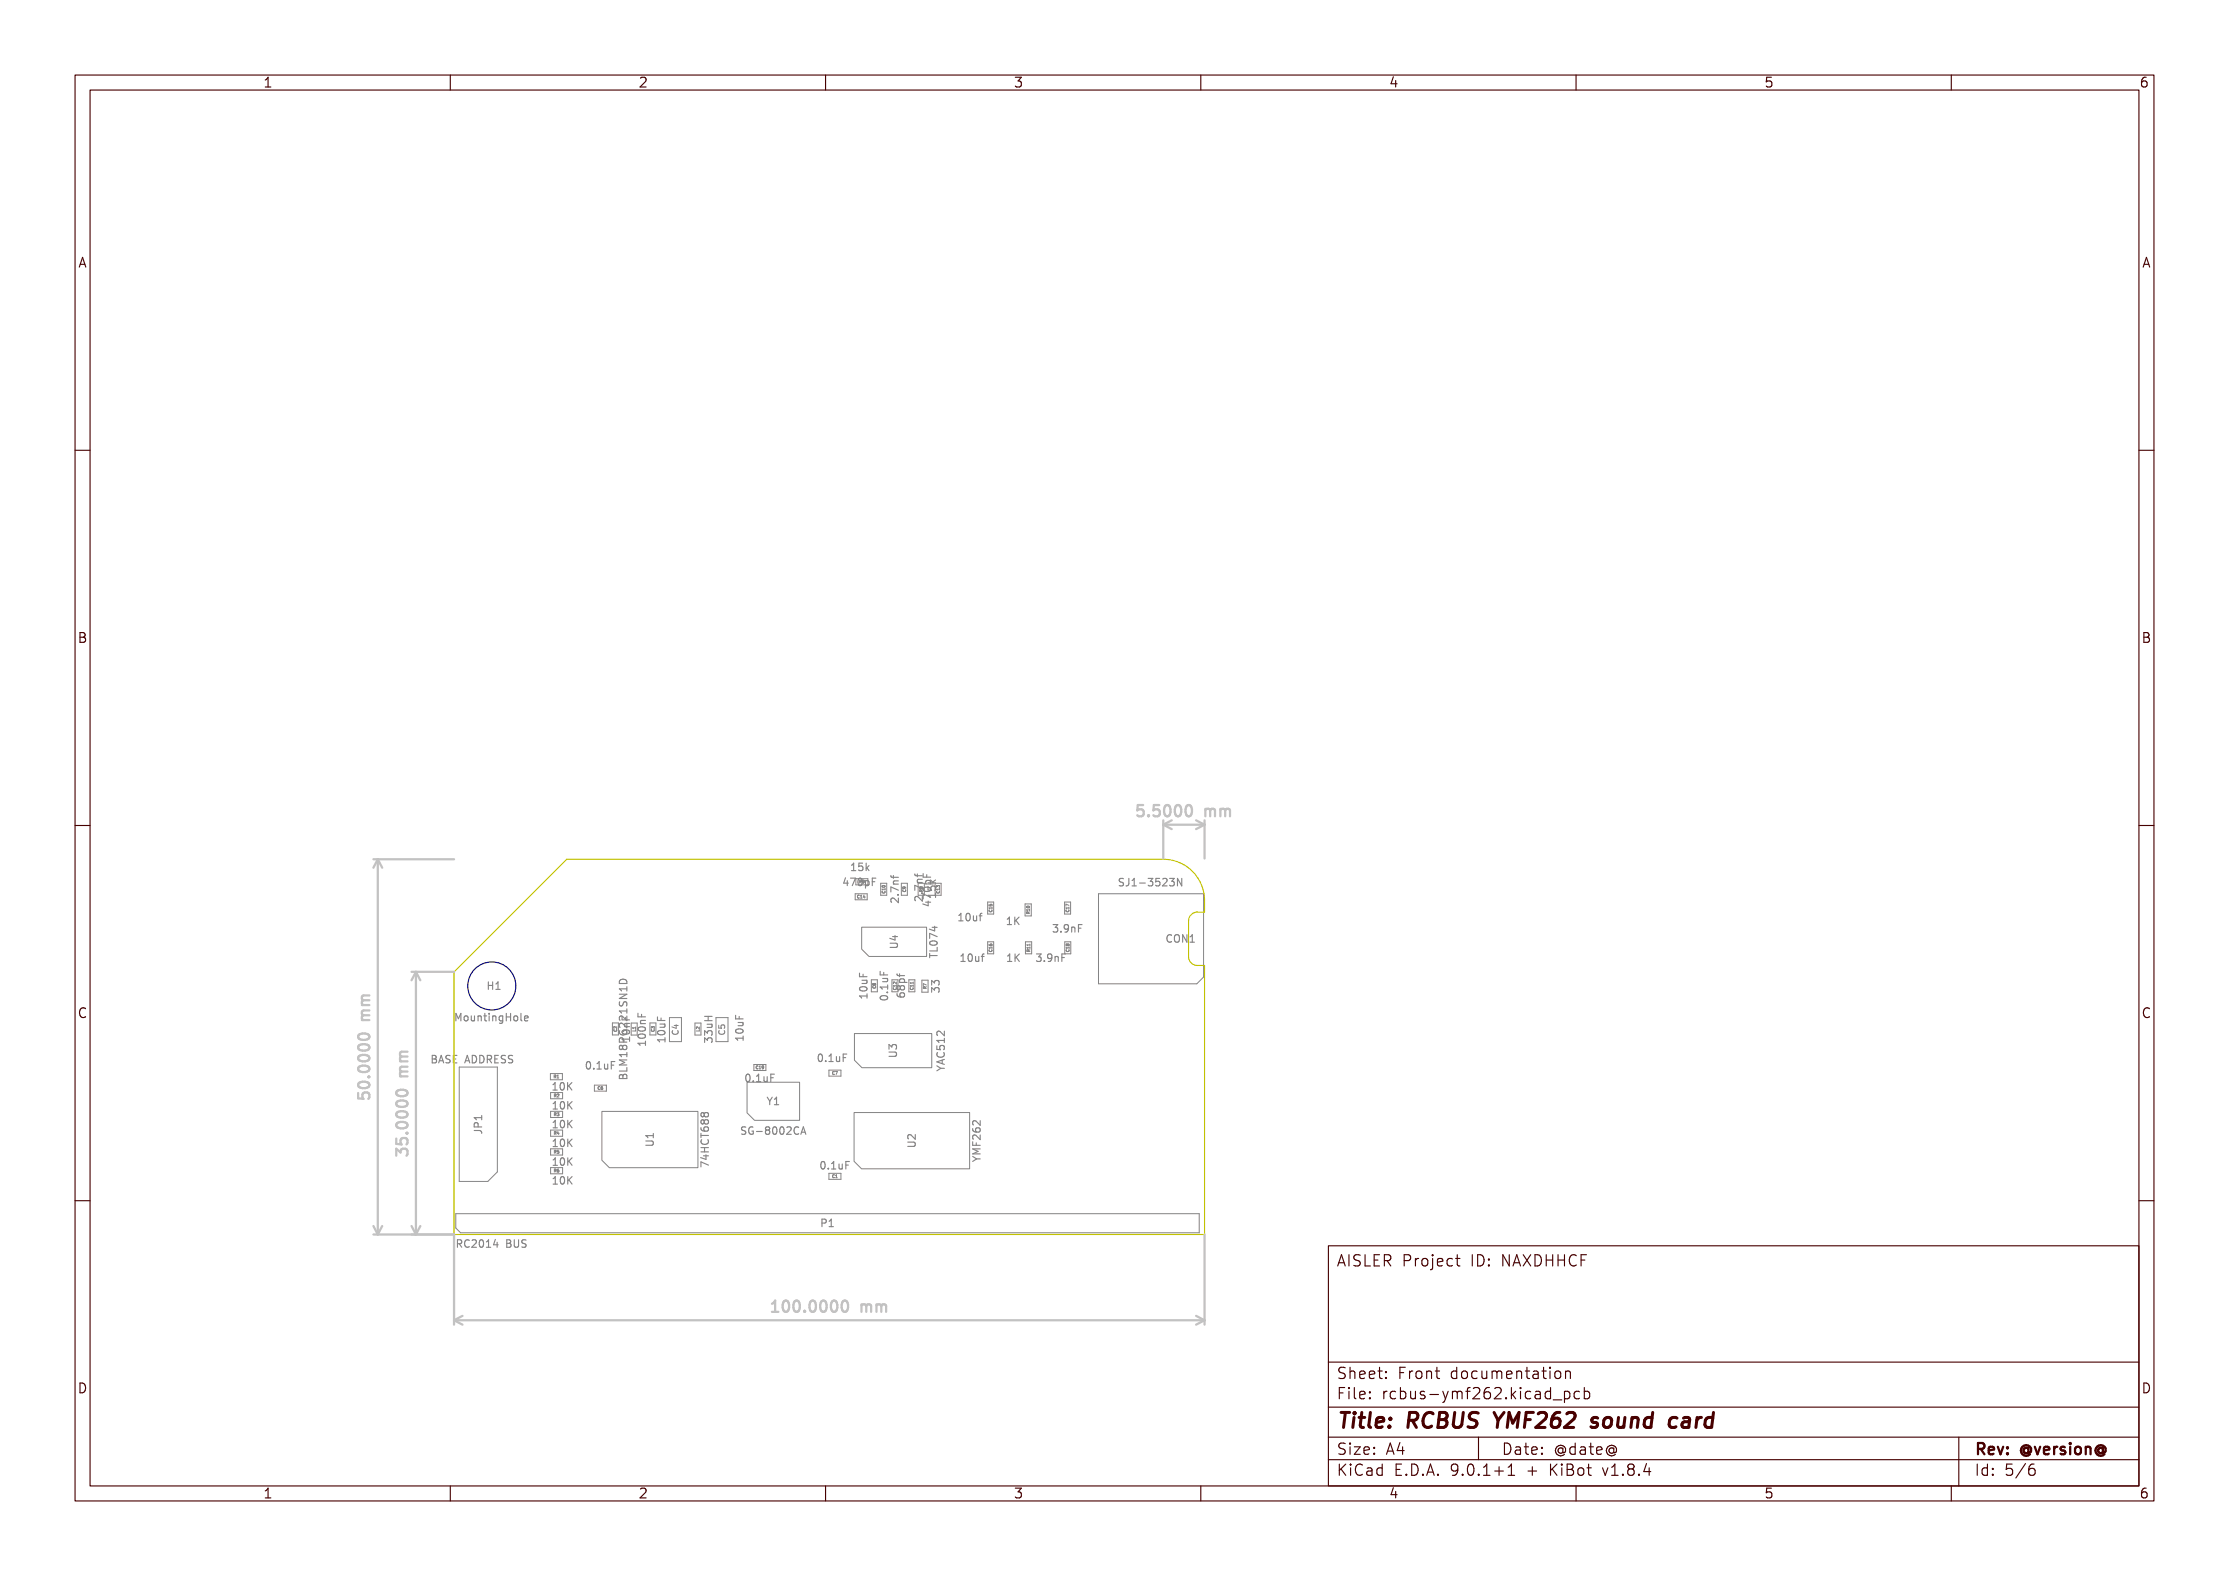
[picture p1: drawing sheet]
<svg xmlns="http://www.w3.org/2000/svg" width="297mm" height="210mm" viewBox="0 0 297 210" stroke-linecap="round" stroke-linejoin="round" font-family="sans-serif">
<defs><g id="words">
<text font-size="2.7" fill="#fff" x="178" y="190.3">Title: RCBUS YMF262 sound card</text>
<g font-size="2" fill="#fff">
<text x="152.3" y="108.8">5.5000 mm</text>
<text x="49.3" y="145.5" transform="rotate(-90 49.3 145.5)">50.0000 mm</text>
<text x="54.4" y="153" transform="rotate(-90 54.4 153)">35.0000 mm</text>
<text x="178" y="168.8">AISLER Project ID: NAXDHHCF</text>
<text x="103.9" y="174.9">100.0000 mm</text>
<text x="178" y="183.8">Sheet: Front documentation</text>
<text x="178" y="186.5">File: rcbus-ymf262.kicad_pcb</text>
<text x="178" y="193.9">Size: A4</text>
<text x="178" y="196.7">KiCad E.D.A. 9.0.1+1 + KiBot v1.8.4</text>
<text x="200" y="193.9">Date: @date@</text>
<text x="263" y="196.7">Id: 5/6</text>
<text x="263" y="193.9">Rev: @version@</text>
</g>
<g font-size="1.7" fill="#fff">
<text x="35" y="11.7">1</text>
<text x="85" y="11.7">2</text>
<text x="135" y="11.7">3</text>
<text x="185" y="11.7">4</text>
<text x="235" y="11.7">5</text>
<text x="285" y="11.7">6</text>
<text x="10.5" y="35.7">A</text>
<text x="285.5" y="35.7">A</text>
<text x="10.5" y="85.6">B</text>
<text x="285.5" y="85.6">B</text>
<text x="10.5" y="135.7">C</text>
<text x="285.5" y="135.7">C</text>
<text x="10.5" y="185.6">D</text>
<text x="285.5" y="185.6">D</text>
<text x="35" y="199.7">1</text>
<text x="85" y="199.7">2</text>
<text x="135" y="199.7">3</text>
<text x="185" y="199.7">4</text>
<text x="235" y="199.7">5</text>
<text x="285" y="199.7">6</text>
</g>
<g font-size="1.3" fill="#fff">
<text x="112.5" y="118.1">470pF</text>
<text x="113.4" y="116.1">15k</text>
<text x="124.7" y="119.6" transform="rotate(-90 124.7 119.6)">15k</text>
<text x="149.7" y="118.1">SJ1-3523N</text>
<text x="119.8" y="120.5" transform="rotate(-90 119.8 120.5)">2.7nf</text>
<text x="122.9" y="120.3" transform="rotate(-90 122.9 120.3)">2.7nf</text>
<text x="124" y="120.6" transform="rotate(-90 124 120.6)">470pF</text>
<text x="127.6" y="122.8">10uf</text>
<text x="134.2" y="123.3">1K</text>
<text x="140.2" y="124.2">3.9nF</text>
<text x="155.7" y="125.6">CON1</text>
<text x="65" y="131.9">H1</text>
<text x="119.6" y="126.3" transform="rotate(-90 119.6 126.3)">U4</text>
<text x="124.9" y="127.5" transform="rotate(-90 124.9 127.5)">TL074</text>
<text x="127.9" y="128.2">10uf</text>
<text x="134.2" y="128.2">1K</text>
<text x="138" y="128.2">3.9nF</text>
<text x="60.7" y="136.1">MountingHole</text>
<text x="115.6" y="133" transform="rotate(-90 115.6 133)">10uF</text>
<text x="118.3" y="133.4" transform="rotate(-90 118.3 133.4)">0.1uF</text>
<text x="120.6" y="133" transform="rotate(-90 120.6 133)">68pf</text>
<text x="125.2" y="132.2" transform="rotate(-90 125.2 132.2)">33</text>
<text x="58.1" y="141.7">BASE ADDRESS</text>
<text x="78" y="142.5">0.1uF</text>
<text x="83.6" y="142.7" transform="rotate(-90 83.6 142.7)">BLM18PG221SN1D</text>
<text x="83.9" y="138.7" transform="rotate(-90 83.9 138.7)">10nF</text>
<text x="86.1" y="139.2" transform="rotate(-90 86.1 139.2)">100nF</text>
<text x="88.6" y="138.8" transform="rotate(-90 88.6 138.8)">10uF</text>
<text x="94.9" y="138.7" transform="rotate(-90 94.9 138.7)">33uH</text>
<text x="99.1" y="138.6" transform="rotate(-90 99.1 138.6)">10uF</text>
<text x="108.9" y="141.5">0.1uF</text>
<text x="119.5" y="140.8" transform="rotate(-90 119.5 140.8)">U3</text>
<text x="125.9" y="142.4" transform="rotate(-90 125.9 142.4)">YAC512</text>
<text x="73.7" y="145.3">10K</text>
<text x="73.8" y="147.8">10K</text>
<text x="99.2" y="144.2">0.1uF</text>
<text x="102.2" y="147.3">Y1</text>
<text x="64.2" y="151" transform="rotate(-90 64.2 151)">JP1</text>
<text x="73.8" y="152.8">10K</text>
<text x="73.8" y="150.3">10K</text>
<text x="73.8" y="155.3">10K</text>
<text x="87.1" y="152.7" transform="rotate(-90 87.1 152.7)">U1</text>
<text x="94.4" y="155.1" transform="rotate(-90 94.4 155.1)">74HCT688</text>
<text x="99.4" y="151.2">SG-8002CA</text>
<text x="109.2" y="155.8">0.1uF</text>
<text x="122" y="152.8" transform="rotate(-90 122 152.8)">U2</text>
<text x="130.7" y="154.4" transform="rotate(-90 130.7 154.4)">YMF262</text>
<text x="73.8" y="157.8">10K</text>
<text x="61.5" y="166.2">RC2014 BUS</text>
<text x="109.5" y="163.5">P1</text>
</g>
<g font-size="1.1" fill="#fff">
<text x="90.4" y="137.8" transform="rotate(-90 90.4 137.8)">C4</text>
<text x="96.6" y="137.8" transform="rotate(-90 96.6 137.8)">C5</text>
</g>
<g font-size=".5" fill="#fff">
<text x="114.3" y="119.7">C14</text>
<text x="114.5" y="117.7">R9</text>
<text x="117.9" y="119" transform="rotate(-90 117.9 119)">C10</text>
<text x="120.7" y="118.8" transform="rotate(-90 120.7 118.8)">C9</text>
<text x="123" y="118.8" transform="rotate(-90 123 118.8)">R8</text>
<text x="125.2" y="119" transform="rotate(-90 125.2 119)">C13</text>
<text x="132.2" y="121.5" transform="rotate(-90 132.2 121.5)">C15</text>
<text x="137.2" y="121.7" transform="rotate(-90 137.2 121.7)">R10</text>
<text x="142.4" y="121.5" transform="rotate(-90 142.4 121.5)">C17</text>
<text x="116.7" y="131.7" transform="rotate(-90 116.7 131.7)">C8</text>
<text x="119.5" y="131.8" transform="rotate(-90 119.5 131.8)">C12</text>
<text x="121.7" y="131.8" transform="rotate(-90 121.7 131.8)">C11</text>
<text x="123.5" y="131.7" transform="rotate(-90 123.5 131.7)">R7</text>
<text x="132.2" y="126.8" transform="rotate(-90 132.2 126.8)">C16</text>
<text x="137.3" y="126.8" transform="rotate(-90 137.3 126.8)">R11</text>
<text x="142.5" y="126.8" transform="rotate(-90 142.5 126.8)">C18</text>
<text x="82.2" y="137.4" transform="rotate(-90 82.2 137.4)">C2</text>
<text x="84.7" y="137.4" transform="rotate(-90 84.7 137.4)">L1</text>
<text x="87.2" y="137.4" transform="rotate(-90 87.2 137.4)">C3</text>
<text x="93.2" y="137.4" transform="rotate(-90 93.2 137.4)">L2</text>
<text x="73.8" y="143.7">R1</text>
<text x="100.8" y="142.4">C19</text>
<text x="110.9" y="143.2">C7</text>
<text x="73.8" y="146.2">R2</text>
<text x="73.8" y="148.7">R3</text>
<text x="79.7" y="145.2">C6</text>
<text x="73.8" y="151.2">R4</text>
<text x="73.8" y="153.7">R5</text>
<text x="73.8" y="156.2">R6</text>
<text x="110.9" y="157">C1</text>
</g>
</g></defs>
<g fill="none" stroke="#848484" stroke-width=".15">
<path d="M112.7 117l-.3 .7h.6M112.9 117.3v.7M113.3 117h.7l-.4 1M113.5 116h.5M113.5 115.3l.2-.3v1M114.4 117.1l.2-.1a.53 .53 0 0 1 .3 .5 .53 .53 0 0 1-.3 .5l-.2-.1-.1-.3zM114.9 115h-.4l-.1 .5 .2-.1h.3l.1 .2-.1 .3-.1 .1-.4-.1M115.3 117.4l.3-.1 .2 .2-.1 .5h-.4M115.3 117.3v1M115.4 115v1M115.5 115.6l.3 .4M115.8 115.3l-.4 .4"/>
<path d="M116.2 117.5h.4M116.7 117h-.5v1M118.7 116.7l.1 .2h.9M119 117.8h.7M119 116.7v.3M119.6 119.2h.1M119.7 119.7v.6l-.7-.6-.3 .2 .1 .3M119.7 118.6l-1-.4v.7M119.7 117.4h-.6l-.1 .3 .1 .1M121.9 116.5l.1 .2h.9M122.2 117.6h.7M122.2 116.5v.3"/>
<path d="M122.8 119h.1M122.9 119.5v.6l-.7-.6-.3 .1 .1 .4M122.9 118.4l-1-.4v.6M122.9 117.2h-.6l-.1 .3 .1 .1M123 116.4v.5h1M123.1 118.3a.54 .54 0 0 1 .9 .3 .57 .57 0 0 1-1-.1zM123.3 117.8h1M123.4 117.8l-.1-.3 .2-.2 .5 .1v.4M123.5 116.6v.3M123.7 118.1v.5h.4l-.1-.1 .1-.3 .1-.1h.4l.1 .2-.1 .3M123.7 117.6h1M124 117.3l.4 .3"/>
<path d="M124 119.6l-1-.5v.7M124.7 119v.6M124.7 119.3h-1l.2 .3M124.7 117.3l-.4 .2M149.7 117.1l-.4-.1-.1 .1v.3l.4 .2 .1 .3-.2 .1h-.4M150.4 117v.8a.32 .32 0 0 1-.4 .2M150.8 118h.6M150.8 117.3l.3-.3v1M151.8 117.7h.8M153 117h.6l-.3 .4 .3 .1v.5h-.2h-.4M154.5 117h-.5v.5l.1-.1 .4 .1 .1 .1-.1 .4h-.1h-.4M154.9 117.1l.4-.1 .2 .3-.6 .7h.6"/>
<path d="M155.8 117h.7l-.4 .4 .3 .1v.5h-.1h-.5M157.5 117v1l-.6-1v1M60.7 136v-1l.4 .8 .3-.8v1M61.9 135.5l.1-.1 .3 .1 .1 .3-.1 .2h-.3l-.1-.1zM62.8 135.4v.6h.3l.1-.1M63.2 135.4v.6M63.7 135.5l.1-.1h.3v.6M63.7 135.4v.6M64.5 135.4h.3M64.6 135v.9l.2 .1M65.1 130.8v1M65.1 131.3h.5"/>
<path d="M65.2 135v.1M65.2 135.4v.6M65.6 130.8v1M65.7 135.5l.1-.1h.2l.1 .6M65.7 135.4v.6M66.1 131.8h.5M66.1 131.1l.3-.3v1M67 135.4h-.3l-.2 .2 .1 .4h.4M67 135.4v.8l-.2 .2-.2-.1M67.5 135v1M67.5 135.5h.5M68 135v1"/>
<path d="M68.5 135.5l.2-.1 .2 .1 .1 .3-.1 .2h-.2l-.2-.1zM69.4 135v.9l.2 .1M69.9 135.7l.5-.1-.1-.2h-.3l-.1 .1v.5h.4M82.5 132.5h1l-1 .6h1M82.6 130.7a.54 .54 0 0 1 .6-.2 .54 .54 0 0 1 .3 .6h-1zM82.6 137.3a.47 .47 0 0 0 .4 .6 .47 .47 0 0 0 .5-.6h-.4v.2M82.6 133.5l-.1 .4 .2 .2 .3-.1 .1-.5h.3l.1 .2v.4M82.9 135.4v.5h1M82.9 137.4a.59 .59 0 0 1 1 .2 .57 .57 0 0 1-1-.1zM83 139.5l-.2-.2-.3 .2 .1 .3 .1 .1 .3-.2M83 139.5l.1-.2h.3l.1 .2v.3l-.2 .1-.3-.1v-.1M83 139.5v.2"/>
<path d="M83 138.9v-.5l-.1-.1h-.3l-.1 .2v.4h1M83.2 136.8h.7M83.4 135.6v.3M83.5 135.4v.6l-.7-.6-.3 .2 .1 .4M83.5 131.5v.6M83.5 134.4v.6M83.5 136.3v.7l-.7-.7-.3 .2 .1 .4M83.5 134.7h-1l.3 .3M83.5 131.8h-1l.3 .3M83.9 136.4h-.6l-.1 .3 .1 .1M83.9 138.2v.6M83.9 138.5h-1l.3 .3"/>
<path d="M85 135v.5h1M85.1 137a.59 .59 0 0 1 .9 .2 .57 .57 0 0 1-1-.1zM85.1 137.9a.59 .59 0 0 1 .9 .2 .57 .57 0 0 1-1-.1zM85.3 136.4h.7M85.5 135.2v.3M86 136h-.6l-.1 .3 .1 .1M86 138.7v.6M86 139h-1l.3 .3M87.6 135.5v.5h1M87.7 137.4a.54 .54 0 0 1 .9 .3 .57 .57 0 0 1-1-.1zM87.9 136.5h.7M88.1 135.7v.3"/>
<path d="M88.5 136.5l.1 .1v.2l-.7 .1M88.6 138.3v.5M88.6 138.6h-1l.3 .2M93.9 138v-.7l.4 .4 .1-.3h.4l.1 .1-.1 .5M93.9 138.9v-.6l.4 .3 .1-.3h.4l.1 .2-.1 .4M93.9 136h1M93.9 135.4h1M94.2 136.5h.7M94.4 135.4v.6M94.8 136.5l.1 .1-.1 .3h-.6M98 135.3v.5h1M98.1 137.2a.54 .54 0 0 1 .9 .2 .57 .57 0 0 1-1-.1z"/>
<path d="M98.3 136.2h.7M98.5 135.4v.4M98.9 136.2l.1 .2v.2l-.7 .1M99 138.1v.5M99 138.3h-1l.3 .3M114.5 129.7v.4h1M114.6 131.6a.54 .54 0 0 1 .9 .2 .57 .57 0 0 1-1-.1zM114.9 130.6h.6M115 129.8v.3M115.4 130.6l.1 .2v.2l-.6 .1M115.5 132.4v.6M115.5 132.7h-1l.3 .3"/>
<path d="M117.3 129.4v.5h1M117.3 132.8a.59 .59 0 0 1 1 .2 .57 .57 0 0 1-1-.1zM117.6 130.4h.7M117.8 129.6v.3M118.2 130.4l.1 .1-.1 .3h-.6M118.2 132.2h.1M118.3 131.2v.6M118.3 131.5h-1l.3 .3M118.5 139.8v-.6l.3 .3 .1-.3h.5l.1 .2-.1 .4M118.6 125.7h.8l.2 .2-.1 .3h-.1h-.8M118.9 124.8h.7M119.3 124.7v.6l-.7-.3"/>
<path d="M119.5 129.8l.2 .2h.8M119.5 132.4l.1 .3a.67 .67 0 0 0 .9 0l-.1-.4h-.3l-.2 .2 .1 .3 .1 .1M119.9 130.9h1M119.9 129.8v.3M119.9 130.9v-.3l.1-.2 .5 .1v.4M120 131.5l-.2-.2-.3 .2v.2l.2 .2 .3-.2M120 131.5l.1-.2h.2l.2 .2v.3l-.2 .1h-.3v-.2M120 131.5v.2M123.3 120.2h.7M123.7 120.1v.6l-.7-.2M123.9 127v.6M123.9 127.3h1"/>
<path d="M124 125.5a.54 .54 0 0 1 .9 .2 .57 .57 0 0 1-1-.1zM124.1 131.3v-.6l.4 .3 .1-.3h.4l.1 .1-.1 .5M124.1 132.2v-.6l.4 .3 .1-.2h.4l.1 .1-.1 .4M124.2 123.6h.7M124.5 123.4v.6l-.7-.2M124.8 139.4v.4l.5 .1-.1-.2 .1-.3 .1-.1 .3 .1 .1 .1-.1 .4M124.9 124.8l-1-.4v.6M124.9 126.2v.5h-1M125.8 137.4v.6l-.7-.6-.3 .2 .1 .4M125.8 138.4v.5M125.8 138.6h-1l.3 .3M127.7 122.7h.6"/>
<path d="M127.7 122l.3-.3v1M128 128.1h.6M128 127.4l.3-.3v1M128.8 121.8l.1-.1a.53 .53 0 0 1 .4 .5 .53 .53 0 0 1-.4 .5 .66 .66 0 0 1-.1-.9zM129.1 127.2l.1-.1a.53 .53 0 0 1 .4 .5 .53 .53 0 0 1-.4 .5l-.1-.1-.1-.3zM129.7 122l.1 .7h.2l.1-.1M130 127.5v.6h.3l.1-.1M130.1 122v.7M130.4 127.5v.6M130.5 122h.3M130.7 127.5h.4M130.8 121.7l-.2 .1v.9"/>
<path d="M131.1 127.1l-.2 .2v.8M134.2 123.2h.6M134.2 122.5l.3-.3v1M134.2 128.1h.6M134.2 127.4l.3-.3v1M135.2 122.2v1M135.3 127.1v1M135.4 122.6l.4 .6M135.4 127.5l.4 .6M135.8 122.2l-.6 .6M135.8 127.1l-.5 .6M138.1 127.1h.6l-.3 .4 .3 .1v.4l-.2 .1-.4-.1"/>
<path d="M139.2 128v.1M140.2 127.5l-.2 .2h-.3l-.1-.2 .1-.3 .3-.1 .1 .1a.66 .66 0 0 1-.2 .9h-.2M140.3 123.2h.6l-.3 .4 .3 .1v.4l-.1 .1-.5-.1M140.6 127.5h.1h.3v.6M140.6 127.5v.6M141.4 124.1v.1M141.5 127.6h.3M142 127.1h-.5v1M142.4 123.6l-.2 .2h-.3l-.1-.2 .1-.3 .3-.1 .1 .1a.66 .66 0 0 1-.2 .9h-.2M142.8 123.5v.7M142.8 123.6l.1-.1 .3 .1v.6M143.7 123.7h.3"/>
<path d="M144.2 123.2h-.5v1M156.1 124.6a.47 .47 0 0 0-.7 .4 .47 .47 0 0 0 .5 .6l.2-.1M156.6 124.6a.33 .33 0 0 1 .4 0 .33 .33 0 0 1 .2 .3v.3a.33 .33 0 0 1-.4 .4 .33 .33 0 0 1-.3-.4v-.3zM158.2 124.5v1.1l-.6-1.1v1.1M158.6 125.6h.6M158.6 124.8l.3-.3v1.1M57.6 140.6h.3l.2 .2-.2 .3 .2 .1 .1 .2-.2 .2h-.4zM57.6 141.1h.3M58.5 141.6l.3-1 .3 1M58.5 141.3h.5M60 140.7l-.4-.1-.2 .2 .1 .3 .4 .2v.2l-.1 .1h-.4M60.4 141.1h.3"/>
<path d="M60.9 140.6h-.5v1h.5M61.9 141.6l.4-1 .3 1M62 141.3h.5M62.9 140.6a.51 .51 0 0 1 .6 .5 .51 .51 0 0 1-.6 .5zM63.2 150.6h.7a.32 .32 0 0 1 .3 .4M63.7 150.2v-.5l-.2-.1h-.2l-.1 .2v.4h1M63.9 140.6a.51 .51 0 0 1 .6 .5 .51 .51 0 0 1-.6 .5zM64.2 148.6v.6M64.2 148.9h-1l.3 .3M64.9 141.2l.5-.1 .1-.1v-.3l-.2-.1h-.4v1M65.2 141.2l.3 .4M65.9 141.1h.4"/>
<path d="M66.4 140.6h-.5v1h.5M67.4 140.7l-.4-.1-.2 .2 .1 .3 .4 .2v.2l-.1 .1h-.4M68.3 140.7l-.4-.1-.2 .2 .1 .3 .5 .2v.2l-.2 .1h-.4M73.7 145.3h.5M73.7 144.5l.3-.2v1M73.7 150.3h.6M73.7 157.8h.6M73.7 147.1l.3-.3v1M73.7 149.6l.3-.3v1M73.7 152.1l.3-.3v1M73.7 154.6l.3-.3v1M73.7 157.1l.3-.3v1"/>
<path d="M73.7 155.3h.6M73.7 147.8h.6M73.7 152.8h.6M74.7 144.3h.2a.53 .53 0 0 1 .3 .5 .53 .53 0 0 1-.3 .5l-.2-.1-.1-.3zM74.7 154.4l.2-.1a.53 .53 0 0 1 .3 .5 .53 .53 0 0 1-.3 .5l-.2-.1v-.3zM74.7 149.4l.2-.1a.53 .53 0 0 1 .3 .5 .53 .53 0 0 1-.3 .5l-.2-.1v-.3zM74.7 156.9l.2-.1a.53 .53 0 0 1 .3 .5 .53 .53 0 0 1-.3 .5l-.2-.1v-.3zM74.7 146.9l.2-.1a.53 .53 0 0 1 .3 .5 .53 .53 0 0 1-.3 .5l-.2-.1v-.3zM74.7 151.9l.2-.1a.53 .53 0 0 1 .3 .5 .53 .53 0 0 1-.3 .5l-.2-.1v-.3zM75.6 144.3v1M75.7 146.8v1M75.7 149.3v1"/>
<path d="M75.7 151.8v1M75.7 154.3v1M75.7 156.8v1M75.8 144.7l.4 .6M75.8 157.2l.4 .6M75.8 154.7l.4 .6M75.8 149.7l.4 .6M75.8 147.2l.4 .6M75.8 152.2l.4 .6M76.2 144.3l-.6 .5M76.2 156.8l-.5 .6M76.2 154.3l-.5 .6"/>
<path d="M76.2 149.3l-.5 .6M76.2 146.8l-.5 .6M76.2 151.8l-.5 .6M78.3 141.5h.1a.53 .53 0 0 1 .3 .5 .53 .53 0 0 1-.3 .5 .67 .67 0 0 1-.1-1zM79.1 142.4v.1M79.5 142.5h.6M79.5 141.7l.3-.2v1M80.5 141.8l.1 .6 .2 .1 .2-.1M81 141.8v.7M81.5 141.9h.3M81.9 141.5h-.4v1M82.6 143.3l.2-.1 .2 .2a.27 .27 0 0 1 .2-.3 .27 .27 0 0 1 .3 .2v.4h-1z"/>
<path d="M83 143.4v.3M83.5 140.2v.6M83.5 142.2v.5h-1M83.5 141.2h-1l.7 .4-.7 .3h1M83.5 140.5h-1l.3 .3M86.1 152h.8l.1 .2v.3l-.1 .1h-.8M87 151v.6M87 151.3h-.9l.2 .3M93.4 150.3v.2a.67 .67 0 0 0 1 0l-.1-.3h-.3l-.2 .1v.3l.2 .1M93.4 151v.6M93.4 153.5h1M93.4 152.9h1"/>
<path d="M93.4 151.3h1M93.5 151.9a.47 .47 0 0 0 .3 .6 .47 .47 0 0 0 .6-.4l-.1-.2M93.7 154h.7M93.8 148.4l-.2-.1-.2 .1v.3l.2 .1 .2-.2M93.8 149.4l-.2-.2-.2 .2v.3l.2 .1 .2-.2M93.8 148.4l.2-.1h.3l.1 .1v.2l-.2 .2h-.3l-.1-.2M93.8 149.4l.2-.2h.2l.2 .2v.2l-.2 .2-.3-.1-.1-.1M93.8 148.4v.2M93.8 149.4v.2M93.9 152.9v.6M94.1 153.9v.6l-.7-.2M94.4 155.3l-1-.5v.7"/>
<path d="M99.4 150.2h-.4l-.2 .1v.2l.5 .2 .1 .3-.2 .2-.4-.1M99.5 143.2l.1-.1a.53 .53 0 0 1 .4 .5 .53 .53 0 0 1-.4 .5l-.1-.1-.1-.2zM100.3 150.2a.47 .47 0 0 0-.6 .5 .47 .47 0 0 0 .6 .4l.1-.4h-.2M100.4 144v.1M100.8 144.1h.6M100.8 143.4l.3-.3v1M100.8 150.8h.8M101.8 143.5v.6h.3l.1-.1M102.2 150.6l-.2-.2 .2-.2h.3l.1 .1-.2 .3M102.2 150.6l-.2 .2v.3l.2 .1 .3-.1 .1-.1-.1-.3-.1-.1M102.2 150.6h.2M102.2 143.5v.6"/>
<path d="M102.2 146.2l.4 .5M102.6 146.7v.5M102.7 143.6h.3M102.9 146.2l-.3 .5M103 150.3l.2-.1a.53 .53 0 0 1 .3 .5 .53 .53 0 0 1-.3 .5l-.2-.1-.1-.3zM103.2 143.1h-.5v1M103.2 147.2h.6M103.2 146.5l.3-.3v1M104 150.3l.1-.1a.53 .53 0 0 1 .4 .5 .53 .53 0 0 1-.4 .5l-.1-.1-.1-.3zM104.8 150.3l.4-.1 .2 .2-.6 .8h.6M106.4 150.3a.47 .47 0 0 0-.6 .3 .47 .47 0 0 0 .4 .6l.2-.1M106.7 151.2l.3-1 .4 1"/>
<path d="M106.8 150.9h.5M109.2 140.5h.1a.53 .53 0 0 1 .3 .5 .53 .53 0 0 1-.3 .5 .66 .66 0 0 1-.1-1zM109.5 154.8h.1a.53 .53 0 0 1 .4 .5 .53 .53 0 0 1-.4 .5 .66 .66 0 0 1-.1-1zM110 141.4v.1M110.4 155.7v.1M110.4 141.5h.6M110.4 140.7l.3-.2v1M110.8 155.8h.6M110.8 155.1l.3-.3v1M111.4 140.8l.1 .6 .2 .1 .2-.1M111.8 155.1v.6l.3 .1 .1-.1M111.9 140.8v.7"/>
<path d="M112.2 155.1v.7M112.4 140.9h.3M112.7 155.3h.3M112.8 140.5h-.4v1M113.2 154.8h-.5v1M118.5 140.2h.8l.2 .2-.1 .3-.1 .1h-.8M121 152.2h.8l.2 .2v.2l-.2 .2h-.8M122 151.2v.6l-.8-.6-.2 .2v.4M124.8 142l.6 .4M124.9 140.3a.47 .47 0 0 0 .4 .6 .47 .47 0 0 0 .5-.4l-.1-.2M125.4 142.4h.4M125.4 142.4l-.6 .3"/>
<path d="M125.5 141.3v.4M125.8 141.2l-1 .3 1 .3M129.6 154.1l.5 .3M129.6 152.1v.5h1M129.6 150.4l.1 .3a.67 .67 0 0 0 .9 0l-.1-.4h-.3l-.2 .2v.3l.2 .1M130.1 152.3v.3M130.1 154.4h.5M130.1 154.4l-.5 .4M130.6 153.1h-1l.7 .3-.7 .4h1M130.6 149.3v.7l-.7-.7-.2 .1-.1 .1 .1 .4M130.6 151.2v.7l-.7-.7-.2 .1-.1 .1 .1 .4M61 165.7h.4l.1-.2v-.2l-.2-.1h-.3v1"/>
<path d="M61.2 165.7l.3 .5M62.5 165.3a.47 .47 0 0 0-.6 .3 .47 .47 0 0 0 .4 .6l.2-.1M62.9 165.3l.4-.1 .2 .3-.6 .7h.6M64 165.3l.1-.1a.53 .53 0 0 1 .3 .5 .53 .53 0 0 1-.3 .5l-.1-.1-.1-.3zM64.8 166.2h.6M64.8 165.5l.3-.3v1M66 165.2l-.2 .7h.6M66.2 165.5v.7M67.5 165.2h.4l.1 .2v.2l-.1 .1 .1 .1 .1 .2-.2 .2h-.4zM67.5 165.7h.4M68.5 165.2v.8l.2 .2h.2l.2-.2v-.8M70.1 165.3l-.4-.1-.2 .2 .1 .2 .4 .2v.3l-.1 .1h-.4"/>
<path d="M109.5 163l.5-.1 .1-.1-.1-.2-.1-.1h-.4v1M110.5 163.5h.5M110.5 162.7l.3-.2v1"/>
</g>
<g fill="none" stroke="#848484" stroke-width=".13">
<path d="M114 119.1h1.5v.8h-1.5zM114 117.1h1.6v.8h-1.6zM114.5 119.3a.18 .18 0 0 0-.3 .2 .18 .18 0 0 0 .3 .1M114.5 117.5h.2l.1-.2h-.3v.4M114.6 117.5l.2 .2M114.6 119.4l.2-.1v.4M114.6 119.7h.3M115.1 117.7h-.1M115.1 117.6v.1M115.1 119.3l-.1 .2h.3M115.2 117.5h-.2l-.1-.2 .3 .1-.1 .2M115.2 119.4v.3"/>
<path d="M117.3 117.7h.9v1.6h-.9zM117.6 118.8a.18 .18 0 0 0 .1 .2 .18 .18 0 0 0 .2-.2M117.6 118a.19 .19 0 0 1 .2 0 .19 .19 0 0 1 .1 .2 .19 .19 0 0 1-.2 0 .19 .19 0 0 1-.1-.1zM117.9 118.5h-.4l.1 .1M117.9 118.4v.2M120.1 117.7h.8v1.6h-.8zM120.3 118.6a.18 .18 0 0 0 .2 .2 .18 .18 0 0 0 .1-.2M120.5 118.2v.2h-.2l.1-.2h.2M120.6 118.2l.1 .1M120.7 118.3v.1M122.3 117.7h.9v1.6h-.9zM122.6 118.2h.1"/>
<path d="M122.6 118.4h.1M122.6 118.2l-.1 .1 .1 .1M122.6 118.2l.1 .1M122.7 118.3l.1-.1 .1 .1v.1l-.2-.1M122.7 118.3l-.1 .1M122.7 118.3h.1M122.7 118.8v-.2h-.1l-.1 .2h.4M122.9 118.6l-.2 .1M124.6 117.7h.8v1.6h-.8zM124.8 118.8a.18 .18 0 0 0 .2 .2 .18 .18 0 0 0 .1-.2M125.1 118h-.1l-.1 .1-.1-.1v.2M125.1 118h.1"/>
<path d="M125.2 118l-.1 .2M125.2 118.4v.2M125.2 118.5h-.4l.1 .1M146.4 119.1h14v11.1l-.9 .9h-13.1zM81.6 136.3h.8v1.6h-.8zM81.8 137.2a.18 .18 0 0 0 .2 .2 .18 .18 0 0 0 .1-.2M82.2 136.8v.2l-.3-.2-.1 .1v.1M84.1 136.3h.8v1.6h-.8zM84.7 137.2v.2h-.4M84.7 136.8v.3M84.7 137h-.4l.1 .1M86.6 136.3h.8v1.6h-.8z"/>
<path d="M86.8 137v-.2l.1 .1 .1-.1h.1v.2M86.8 137.2a.18 .18 0 0 0 .2 .2 .18 .18 0 0 0 .1-.2M89.2 135.6h1.6v3.2h-1.6zM89.6 137.3a.35 .35 0 0 0 .4 .5 .35 .35 0 0 0 .3-.5M89.8 136.6h.6M90.1 136.5v.5l-.6-.2M92.6 136.3h.8v1.6h-.8zM92.8 136.9v.2M92.8 136.9h.1M93.2 136.8v.3l-.2-.2h-.2M93.2 137.2v.2h-.4M95.4 135.6h1.6v3.2h-1.6z"/>
<path d="M95.8 136.6v.4h.3v-.4h.4l.1 .1-.1 .3M95.8 137.3a.35 .35 0 0 0 .4 .5 .35 .35 0 0 0 .3-.5M113.8 137.7h10.4v4.6h-9.4l-1-1zM114.8 123.5h8.7v4h-7.7l-1-1zM116.1 130.6h.8v1.6h-.8zM116.3 131.4a.18 .18 0 0 0 .2 .3 .18 .18 0 0 0 .1-.3M116.4 131.1h-.1v.1l.1 .1M116.4 131.1h.1M116.4 131.2v.1M116.5 131.2h-.1M116.5 131.2l.1 .1M116.5 131.1v.1"/>
<path d="M116.6 131.1h-.1M116.6 131.1h.1M116.7 131.1v.1M116.7 131.2l-.1 .1M118.9 130.6h.7v1.6h-.7zM119.1 130.9v.2M119.1 131.1h.1M119.1 131.6a.18 .18 0 0 0 .1 .3 .18 .18 0 0 0 .2-.3M119.1 130.9h.1M119.4 131.4h-.4l.1 .1M119.4 130.9v.2l-.2-.2h-.1M119.4 131.2v.3"/>
<path d="M121.1 130.6h.8v1.6h-.8zM121.3 131.6a.18 .18 0 0 0 .2 .3 .18 .18 0 0 0 .1-.3M121.7 130.9v.2M121.7 131.2v.3M121.7 131.4h-.4l.1 .1M121.7 131h-.4l.1 .1M122.8 130.6h.9v1.6h-.9zM123.2 131.5h-.1l-.1 .2h.4M123.2 131.5h.1M123.2 131.5v.2M123.4 131.5l-.2 .1M123.4 131.3l-.4-.2v.2"/>
<path d="M131.6 120.2h.8v1.6h-.8zM131.6 125.5h.8v1.6h-.8zM131.8 120.5v.2h.2v-.2h.1v.2M131.8 125.8l.1 .2h.2v-.2h-.1v.2M131.8 121.3a.18 .18 0 0 0 .2 .2 .18 .18 0 0 0 .1-.2M131.8 126.6a.18 .18 0 0 0 .2 .2 .18 .18 0 0 0 .1-.2M132.2 121h-.4l.1 .1M132.2 120.9v.2M132.2 126.2v.2M132.2 126.3h-.4l.1 .1M136.6 120.5h.8v1.6h-.8zM136.6 125.5h.9v1.6h-.9z"/>
<path d="M136.8 120.8a.19 .19 0 0 1 .2-.1 .19 .19 0 0 1 .2 .2 .21 .21 0 0 1-.3 .1 .21 .21 0 0 1-.1-.2zM136.8 120.9h.1M137 121.7v-.2h-.2v.2h.4M137 126.6h-.1l-.1 .2h.4M137 126.6h.1M137 126.6v.2M137.2 121.5l-.2 .1M137.2 121.1v.3M137.2 121.2h-.4l.1 .2M137.2 126.3h-.4l.1 .1M137.2 126.6l-.2 .1M137.2 125.8v.2"/>
<path d="M137.2 126.2v.2M137.2 125.9h-.4l.1 .1M141.8 120.2h.9v1.6h-.9zM141.9 125.5h.8v1.6h-.8zM142.1 121.3a.18 .18 0 0 0 .1 .2 .18 .18 0 0 0 .2-.2M142.1 126.6a.18 .18 0 0 0 .2 .2 .18 .18 0 0 0 .1-.2M142.1 126h.1M142.1 125.8h.1M142.1 125.8v.1v.1M142.2 125.8h.1M142.2 125.8v.1M142.2 125.9l.1-.1 .2 .1-.1 .1-.2-.1"/>
<path d="M142.2 125.9v.1M142.2 125.9h.1M142.4 121h-.4l.1 .1M142.4 120.9v.2M142.4 120.6l-.4-.1v.2M142.5 126.3h-.4l.1 .1M142.5 126.2v.2M61.2 142.2h5.1v14l-1.3 1.2h-3.8zM73.3 143.1h1.6v.8h-1.6zM73.4 155.6h1.6v.8h-1.6zM73.4 145.6h1.6v.8h-1.6zM73.4 148.1h1.6v.8h-1.6z"/>
<path d="M73.4 150.6h1.6v.8h-1.6zM73.4 153.1h1.6v.8h-1.6zM73.8 143.5l.2-.1 .1-.1h-.3v.4M73.9 146h.2v-.2h-.2v.4M73.9 148.5h.2v-.2h-.2v.4M73.9 151h.2v-.2h-.2v.4M73.9 153.5h.2v-.2h-.2v.4M73.9 156h.2v-.2h-.2v.4M73.9 143.5l.2 .2M74 156l.1 .2M74 153.5l.1 .2M74 148.5l.1 .2"/>
<path d="M74 146l.1 .2M74 151l.1 .2M74.2 143.7h.3M74.2 143.4l.1-.1v.4M74.2 148.3h.3l-.2 .1 .1 .1M74.2 156l.1 .2 .2-.1v-.1M74.2 145.8h.2l.1 .1-.3 .3h.3M74.3 156h-.1M74.3 153.5h-.1M74.3 153.5h.1M74.3 150.8l-.1 .2h.3M74.4 155.8l-.2 .2"/>
<path d="M74.4 156h.1M74.4 156h-.1M74.4 153.5h.1M74.4 148.5h.1M74.4 150.9v.3M74.5 148.5l-.1 .2-.2-.1M74.5 153.5l-.1 .2-.2-.1M74.5 153.3h-.2l-.1 .2M79.2 144.6h1.6v.8h-1.6zM79.9 144.8a.18 .18 0 0 0-.2 .2 .18 .18 0 0 0 .2 .1M80.1 144.8v.3h.2l-.1-.2-.1 .1M80.2 144.8h-.1"/>
<path d="M80.2 148.1h12.8v7.5h-11.8l-1-1zM80.3 144.8h-.1M99.5 144.2h7v5.1h-6l-1-1zM100.4 141.8h1.7v.9h-1.7zM101 142.1a.18 .18 0 0 0-.3 .1 .18 .18 0 0 0 .3 .2M101.1 142.4h.3M101.1 142.1l.2-.1v.4M101.8 142.2l-.2 .1-.1-.2h.3l-.1 .2-.1 .1M110.4 156.3h1.6v.9h-1.6zM110.4 142.6h1.6v.8h-1.6zM111.2 156.6a.18 .18 0 0 0-.3 .1 .18 .18 0 0 0 .3 .2M111.2 142.8a.18 .18 0 0 0-.3 .2 .18 .18 0 0 0 .3 .1"/>
<path d="M111.3 142.8h.3l-.2 .4M111.3 156.9h.3M111.3 156.6l.2-.1v.4M113.8 148.2h15.4v7.5h-14.4l-1-1zM60.7 161.7h99.1v2.6h-98.4l-.7-.7z"/>
</g>
<path d="M60.5 129.5l15-15h79.5a5.5 5.5 0 0 1 5.5 5.5v1.5a1.77 1.77 0 0 0-1.9 .5l-.2 .7v4.8a1.14 1.14 0 0 0 1.1 1.2h1v35.8h-100z" fill="none" stroke="#c2c200" stroke-width=".15"/>
<g fill="none" stroke="#c2c2c2" stroke-width=".3">
<path d="M49.8 114.5h10.7M50.3 114.5v50M50.3 114.5l.6 1.1M50.3 114.5l-.5 1.1M152.3 107.3h-.7l-.1 .7 .2-.2 .5 .1 .2 .2-.1 .5-.2 .2h-.4l-.2-.2M153 108.6l.1 .1-.1 .1M153 108.6v.1v.1M153 108.6v.2M154.5 107.3h-.7l-.1 .7 .2-.2 .5 .1 .1 .2v.5l-.3 .2h-.3l-.2-.2M155 109.3v5.1M155 109.9h5.5M155 109.9l1.1 .6"/>
<path d="M155.2 107.4a.36 .36 0 0 1 .4-.1 .36 .36 0 0 1 .3 .3 .77 .77 0 0 1-.4 1.2 .91 .91 0 0 1-.3-1.4zM156.1 109.3l-1.1 .6M156.7 107.4a.36 .36 0 0 1 .3-.1 .36 .36 0 0 1 .3 .3 .77 .77 0 0 1-.4 1.2 .91 .91 0 0 1-.2-1.4zM158.1 107.4a.36 .36 0 0 1 .4-.1 .36 .36 0 0 1 .2 .3 .77 .77 0 0 1-.4 1.2 .91 .91 0 0 1-.2-1.4zM159.4 109.3l1.1 .6M160.5 109.3v5.1M160.5 109.9l-1.1 .6M160.6 107.8v1M160.6 107.9a.37 .37 0 0 1 .6 .1M161.2 108l.3-.2h.3l.1 1M161.2 108v.8M162.6 107.9a.37 .37 0 0 1 .7 .1"/>
<path d="M162.6 107.8v1M163.3 108l.2-.2h.3l.1 1M163.3 108v.8M47.9 137.9a1.02 1.02 0 0 1 1.3 .2v.1a.94 .94 0 0 1-1.5 0zM47.9 139.3a1.02 1.02 0 0 1 1.3 .2v.1a.94 .94 0 0 1-1.5 0zM48.2 135.9h1M48.2 133.9h1M48.4 135.3l-.1 .1a.41 .41 0 0 0 .1 .5M48.4 133.3l-.1 .1a.41 .41 0 0 0 .1 .5M48.4 135.3h.8M48.4 133.3h.8M49.2 132.6l-.9 .1-.1 .4 .2 .2"/>
<path d="M49.2 134.6l-.9 .1-.1 .4 .2 .2M54.8 129.5h5.7M55.4 129.5v35M55.4 129.5l.6 1.1M55.4 129.5l-.6 1.1M47.7 145.6v.8h.7l-.1-.2 .1-.5 .2-.1h.5l.1 .3v.3l-.1 .2M47.9 140.7a1.02 1.02 0 0 1 1.3 .2v.2a.94 .94 0 0 1-1.5 0zM47.9 142.1a1.02 1.02 0 0 1 1.3 .3v.1a.94 .94 0 0 1-1.5 0zM47.9 144.3a1.02 1.02 0 0 1 1.3 .2v.1a.94 .94 0 0 1-1.5 0zM49.1 143.5v-.1l.1 .1M49.1 143.5v.1l.1-.1M49.1 143.5h.1"/>
<path d="M52.8 151.7v.7l.7 .1-.1-.2v-.5l.3-.2 .5 .1 .1 .2v.4l-.1 .2M52.8 154v-.9l.6 .5a.41 .41 0 0 1 .3-.5h.3l.2 .1 .1 .6-.1 .2M52.9 148.3a1 1 0 0 1 1.4 .1v.2a.94 .94 0 0 1-1.5 0zM52.9 145.4a1 1 0 0 1 1.4 .2v.1a.94 .94 0 0 1-1.5 0zM52.9 146.9a1 1 0 0 1 1.4 .1 .38 .38 0 0 1-.3 .4 .77 .77 0 0 1-1.2-.4zM52.9 149.7a1 1 0 0 1 1.4 .2v.1a.94 .94 0 0 1-1.5 0zM53.3 141.4h1M53.3 143.4h1M53.5 142.8l-.1 .1a.41 .41 0 0 0 0 .5M53.5 140.8l-.1 .1a.41 .41 0 0 0 0 .5M53.5 142.8h.8M53.5 140.8h.8"/>
<path d="M54.2 151v-.1l.1 .1M54.2 151v.1l.1-.1M54.2 151h.1M54.3 140.1l-.9 .1-.1 .4 .2 .2M54.3 142.1l-.9 .1-.1 .4 .2 .2M49.8 164.5h10.7v12M49.8 163.4l.5 1.1M50.9 163.4l-.6 1.1M54.8 163.4l.6 1.1M56 163.4l-.6 1.1M60.5 175.9h100M60.5 175.9l1.1 .6"/>
<path d="M61.6 175.3l-1.1 .6M102.9 174.8h.8M102.9 173.7l.4-.4v1.5M104.5 173.4a.36 .36 0 0 1 .6 .2 .77 .77 0 0 1-.5 1.2 1 1 0 0 1-.1-1.4zM105.9 173.5a.36 .36 0 0 1 .3-.2 .36 .36 0 0 1 .3 .3 .77 .77 0 0 1-.4 1.2 .91 .91 0 0 1-.2-1.3zM107.2 174.7h.1l-.1 .1M107.2 174.7h-.1l.1 .1M107.2 174.7v.1M108 173.5a.36 .36 0 0 1 .4-.2 .36 .36 0 0 1 .2 .3 .77 .77 0 0 1-.4 1.2 .91 .91 0 0 1-.2-1.3zM109.4 173.5a.36 .36 0 0 1 .4-.2 .36 .36 0 0 1 .3 .3 .77 .77 0 0 1-.5 1.2 .91 .91 0 0 1-.2-1.3zM110.9 173.4a.36 .36 0 0 1 .6 .2 .77 .77 0 0 1-.4 1.2 1 1 0 0 1-.2-1.4zM112.3 173.5a.36 .36 0 0 1 .4-.2 .36 .36 0 0 1 .2 .3 .77 .77 0 0 1-.4 1.2 .91 .91 0 0 1-.2-1.3z"/>
<path d="M114.8 174a.37 .37 0 0 1 .6 0M114.8 173.8v1M115.4 174l.2-.2 .4 .1 .1 .9M115.4 174v.8M116.8 174a.37 .37 0 0 1 .6 0M116.8 173.8v1M117.4 174l.2-.2 .4 .1 .1 .9M117.4 174v.8M159.4 175.3l1.1 .6M160.5 164.5v12M160.5 175.9l-1.1 .6"/>
</g>
<circle cx="65.5" cy="131.4" r="3.2" fill="none" stroke="#000084" stroke-width=".15"/>
<g fill="none" stroke="#480000" stroke-width=".15">
<path d="M10 10h277v190h-277zM12 12h273v186h-273zM35.3 11.6h.8M35.3 10.7l.4-.4v1.3M60 10v2M85.3 10.4l.2-.1 .5 .1a.35 .35 0 0 1 0 .5l-.7 .7h.8M110 10v2M135.3 10.3h.8l-.4 .5a.35 .35 0 0 1 .4 .2v.3l-.1 .2-.5 .1-.2-.1M160 10v2M185.7 10.2l-.4 1h.9M186 10.7v.9M210 10v2"/>
<path d="M236 10.3h-.6l-.1 .6 .2-.1 .5 .1 .1 .1-.1 .5-.2 .1h-.3l-.2-.1M260 10v2M286 10.3a.52 .52 0 0 0-.7 .6v.4l.2 .2 .3 .1 .2-.1 .1-.5-.1-.1-.4-.1-.3 .2M10.6 35.6l.4-1.3 .4 1.3M10.7 35.2h.6M285.6 35.6l.4-1.3 .4 1.3M285.7 35.2h.6M10 60h2M285 60h2M10.7 84.3h.4l.2 .1v.3l-.2 .2a.35 .35 0 0 1 .3 .3 .35 .35 0 0 1-.2 .4h-.5zM10.7 84.9h.4M285.7 84.3h.4l.2 .1v.3l-.2 .2a.35 .35 0 0 1 .3 .3 .35 .35 0 0 1-.2 .4h-.5z"/>
<path d="M285.7 84.9h.4M10 110h2M285 110h2M11.4 134.4a.52 .52 0 0 0-.6 0 .52 .52 0 0 0-.2 .6 .49 .49 0 0 0 .2 .5 .49 .49 0 0 0 .6 0M286.4 134.4a.52 .52 0 0 0-.6 0 .52 .52 0 0 0-.2 .6 .49 .49 0 0 0 .3 .5 .49 .49 0 0 0 .5 0M10 160h2M285 160h2M177 166h108v32h-108zM178.2 168.7l.5-1.5 .5 1.5M178.4 168.3h.7M179.7 167.2v1.5M181.2 167.3l-.2-.1-.5 .1a.36 .36 0 0 0-.1 .3 .36 .36 0 0 0 .3 .3 .55 .55 0 0 1 .5 .4v.3l-.2 .1-.6-.1"/>
<path d="M181.9 167.2v1.5h.7M183.1 167.9h.5M183.8 167.2h-.7v1.5h.7M184.5 168h.5a.41 .41 0 0 0 .3-.4 .41 .41 0 0 0-.3-.4h-.5v1.5M184.8 168l.5 .7M187.1 168h.6a.41 .41 0 0 0 .3-.4 .41 .41 0 0 0-.3-.4h-.6v1.5M188.6 167.7v1M189 167.7l-.3 .1-.1 .2M189.5 167.8a.41 .41 0 0 1 .4-.1 .41 .41 0 0 1 .3 .3v.4a.41 .41 0 0 1-.3 .3 .41 .41 0 0 1-.4-.3zM190.9 167.2v.1M190.9 167.7v1.3l-.1 .1-.2 .1M190.9 167.2l-.1 .1h.1"/>
<path d="M190.9 167.2l.1 .1h-.1M191.5 168.2l.7-.1v-.3l-.5-.1-.2 .2 .1 .7 .1 .1 .5-.1M193.5 167.8l-.4-.1-.3 .3v.4l.2 .2 .1 .1 .4-.1M194 167.7h.5M194.2 167.2v1.3v.1l.3 .1M196.2 167.2v1.5M196.9 167.2a.79 .79 0 0 1 .8 .5 .79 .79 0 0 1-.2 .9l-.6 .1zM198.4 168.6h.1l-.1 .1M198.4 168.6h-.1l.1 .1M198.4 167.8v.1M198.4 168.6v.1M198.4 167.8h.1l-.1 .1"/>
<path d="M198.4 167.8h-.1l.1 .1M201.1 167.2v1.5l-.9-1.5v1.5M201.6 168.7l.5-1.5 .5 1.5M201.7 168.3h.8M203 167.2l1 1.5M204 167.2l-1 1.5M204.5 167.2a.79 .79 0 0 1 .9 .5 .79 .79 0 0 1-.3 .9l-.6 .1zM206 167.9h.9M206 167.2v1.5M206.9 167.2v1.5M207.6 167.2v1.5M207.6 167.9h.9"/>
<path d="M208.5 167.2v1.5M210 167.3a.6 .6 0 0 0-.7 0 .6 .6 0 0 0-.2 .8 .56 .56 0 0 0 .3 .5 .56 .56 0 0 0 .6 0M210.7 167.9h.5M211.4 167.2h-.7v1.5M10.7 184.3a.66 .66 0 0 1 .7 .6 .66 .66 0 0 1-.7 .7zM35.3 198.7l.4-.4v1.3M35.3 199.6h.8M60 198v2M85.3 198.4l.2-.1 .5 .1a.35 .35 0 0 1 0 .5l-.7 .7h.8M110 198v2M135.3 198.3h.8l-.4 .5a.35 .35 0 0 1 .4 .2v.4l-.1 .1-.5 .1-.2-.1M160 198v2"/>
<path d="M177 194.5h108M177 191.5h108M177 187.5h108M177 181.5h108M178.5 185.6h.5M178.5 195.1v1.5M178.7 195.7l.6 .9M179.2 184.9h-.7v1.5M179.2 192.4l-.5-.1a.36 .36 0 0 0-.3 .4 .36 .36 0 0 0 .3 .3 .55 .55 0 0 1 .5 .4v.3l-.2 .1-.6-.1M179.2 182.3l-.5-.1a.36 .36 0 0 0-.3 .4 .36 .36 0 0 0 .3 .3 .55 .55 0 0 1 .5 .4v.3l-.2 .1-.6-.1M179.3 195.1l-.8 .9M179.7 184.9v.1"/>
<path d="M179.7 185.4v1M179.7 184.9l.1 .1h-.1M179.9 182.2v1.5M179.9 192.3v.1M179.9 192.8v1M179.9 192.3l-.1 .1h.1M179.9 192.3l.1 .1h-.1M179.9 182.8a.37 .37 0 0 1 .6 .1v.8M180 195.1v.1M180 195.6v1M180 195.1l-.1 .1h.1M180.5 192.8h.7l-.7 1h.7"/>
<path d="M180.5 184.9v1.3l.2 .2M181.2 185.9l.7-.2-.1-.2-.4-.1-.2 .2v.7l.2 .1 .4-.1M181.2 183.2l.7-.1-.1-.3-.4-.1-.2 .2v.7l.2 .1 .4-.1M181.5 195.2a.6 .6 0 0 0-.7 0 .6 .6 0 0 0-.2 .8 .56 .56 0 0 0 .3 .5 .56 .56 0 0 0 .6 0M181.7 193.3l.8-.1-.1-.3-.4-.1-.3 .2 .1 .7 .2 .1 .4-.1M182.2 195.7l.1-.1 .4 .1 .1 .9M182.5 183.2l.7-.1-.1-.3-.4-.1-.2 .2v.7l.2 .1 .4-.1M182.5 186.3h.1l-.1 .1M182.5 186.3v.1M182.5 185.5v.1M182.5 185.5h.1l-.1 .1M182.8 196h-.5a.29 .29 0 0 0-.2 .3 .29 .29 0 0 0 .2 .3l.5-.1"/>
<path d="M183.1 193.7h.1l-.1 .1M183.1 193.7h-.1l.1 .1M183.1 192.9v.1M183.1 193.7v.1M183.1 192.9h.1l-.1 .1M183.1 192.9h-.1l.1 .1M183.6 182.7h.6M183.8 182.2v1.3l.1 .1 .3 .1M184.2 195.7l-.5-.1-.2 .3v.4l.1 .2 .1 .1 .5-.1M184.2 195.1v1.5M184.4 185.4v1M184.7 183.6h-.1l.1 .1"/>
<path d="M184.7 183.6v.1M184.7 182.8v.1M184.7 182.8h-.1l.1 .1M184.7 193.8l.5-1.5 .5 1.5M184.8 185.4a.38 .38 0 0 0-.4 .3M184.9 193.4h.7M185.7 198.2l-.4 1h.9M186 185.5l-.5-.1-.3 .3v.4l.2 .2 .1 .1 .5-.1M186 198.7v.9M186 195.8h.5M186.5 192.2l-.3 1.1h.9M186.5 182.9h.5"/>
<path d="M186.6 185.5l.4-.1 .3 .3v.4l-.1 .2-.2 .1-.4-.1M186.6 184.9v1.5M186.7 195.1h-.7v1.5h.7M186.9 192.8v1M187.2 182.2h-.7v1.5M187.4 196.5h.1l-.1 .1M187.4 196.5h-.1l.1 .1M187.4 196.5v.1M187.8 182.7v1M188 185.4v.9a.41 .41 0 0 0 .6 0M188.1 195.1a.79 .79 0 0 1 .9 .5 .79 .79 0 0 1-.3 .9l-.6 .1zM188.2 182.7l-.2 .1-.2 .2"/>
<path d="M188.6 185.4v1M188.8 182.8a.41 .41 0 0 1 .7 .2v.4a.41 .41 0 0 1-.4 .3 .41 .41 0 0 1-.4-.3v-.4zM189.6 196.5h.1l-.1 .1M189.6 196.5h-.1l.1 .1M189.6 196.5v.1M189.8 185.5l-.3-.1-.3 .2 .1 .2 .5 .2 .1 .1-.1 .2-.1 .1-.5-.1M190.1 196.6l.5-1.5 .5 1.5M190.1 182.8a.37 .37 0 0 1 .6 .1v.8M190.1 182.7v1M190.2 196.2h.8M190.5 185.8h1.2M191.2 182.7h.6"/>
<path d="M191.5 182.2v1.3v.1l.3 .1M191.6 196.5h.1l-.1 .1M191.6 196.5h-.1l.1 .1M191.6 196.5v.1M192.2 185.4l.4 1M192.6 186.4l-.1 .4-.3 .1M193 185.4l-.4 1M193.5 185.5a.37 .37 0 0 1 .7 .1M193.5 185.4v1M194.1 182.8l-.4-.1-.3 .3v.4l.1 .2 .2 .1 .4-.1M194.1 182.2v1.5M194.2 185.6l.2-.2 .3 .1 .1 .9"/>
<path d="M194.2 185.6v.8M194.2 195.7l-.2 .3h-.3l-.3-.3v-.3l.1-.2 .5-.1 .2 .1a.99 .99 0 0 1-.4 1.4h-.3M194.8 182.8a.41 .41 0 0 1 .4-.1 .41 .41 0 0 1 .3 .3v.4a.41 .41 0 0 1-.4 .3 .41 .41 0 0 1-.4-.3zM194.9 196.5h.1l-.1 .1M194.9 196.5h-.1l.1 .1M194.9 196.5v.1M195.3 185.4h.6M195.7 195.2a.36 .36 0 0 1 .3-.1 .36 .36 0 0 1 .3 .3 .77 .77 0 0 1-.4 1.2 .92 .92 0 0 1-.2-1.4zM195.9 184.9l-.3 .1-.1 .1v1.3M196.3 185l.2-.1 .5 .1a.41 .41 0 0 1 .1 .5l-.9 .9h1M196.8 182.8l-.4-.1-.3 .3v.4l.1 .2 .2 .1 .4-.1M197 191.5v3"/>
<path d="M197 196.5h.1l-.1 .1M197 196.5v.1M197.5 182.7v.9a.41 .41 0 0 0 .6 0M197.7 196.6h.8M197.7 195.5l.4-.4v1.5M198.1 182.7v1M198.5 184.9a.59 .59 0 0 0-.8 .6v.6l.2 .2 .4 .1 .2-.1 .1-.6-.1-.2h-.5l-.3 .2M198.8 182.8a.37 .37 0 0 1 .7 .1M198.8 182.7v1M199.2 196h1.1M199.2 185l.2-.1 .5 .1a.41 .41 0 0 1 .1 .5l-.9 .9h.9M199.5 182.9l.2-.2 .3 .1 .1 .9"/>
<path d="M199.5 182.9v.8M199.7 195.4v1.2M200.5 192.3a.79 .79 0 0 1 .8 .5 .79 .79 0 0 1-.3 .9l-.5 .1zM200.7 186.3v.1M200.7 186.3h-.1l.1 .1M200.7 183.2l.8-.1-.1-.3-.4-.1-.3 .2 .1 .7 .2 .1 .4-.1M201 196.6h.8M201 195.5l.4-.4v1.5M201.4 184.9v1.5M201.5 185.8l.5 .6M202 192.9l.1-.1 .4 .1 .1 .9M202 185.4l-.6 .6"/>
<path d="M202.1 182.8a.37 .37 0 0 1 .6 .1v.8M202.1 182.7v1M202.6 193.2h-.5a.29 .29 0 0 0-.2 .3 .29 .29 0 0 0 .2 .3l.5-.1M202.6 184.9v.1M202.6 185.4v1M202.6 184.9l-.1 .1h.1M202.6 184.9l.1 .1h-.1M203.1 192.8h.6M203.2 182.7h.6M203.3 192.3v1.3l.1 .1 .3 .1M203.5 182.2v1.3v.1l.3 .1M203.6 196h1.1"/>
<path d="M204 185.5l-.5-.1-.3 .3v.4l.2 .2 .1 .1 .5-.1M204.1 193.3l.7-.1-.1-.3-.4-.1-.2 .2 .1 .7 .1 .1 .4-.1M204.2 195.4v1.2M204.3 182.8l.2-.1 .4 .1 .1 .9M204.6 185.5l.1-.1 .5 .1v.9M205 183.1h-.5a.29 .29 0 0 0-.3 .3 .29 .29 0 0 0 .3 .3l.5-.1M205.2 185.7l-.5 .1a.3 .3 0 0 0-.2 .3 .3 .3 0 0 0 .2 .3l.5-.1M205.5 193.7v.1M205.5 193.7h-.1l.1 .1M205.5 192.9v.1M205.5 192.9h-.1l.1 .1M205.5 182.7h.5"/>
<path d="M205.7 182.2v1.3v.1l.3 .1M206.5 182.2v.1M206.5 182.7v1M206.5 182.2l.1 .1h-.1M206.6 184.9v1.5M206.6 195.1v1.5M206.6 185.5l-.4-.1-.3 .3v.4l.1 .2 .2 .1 .4-.1M206.8 195.7l.7 .9M207 186.5h1.1M207.2 182.8a.41 .41 0 0 1 .4-.1 .41 .41 0 0 1 .4 .3v.4a.41 .41 0 0 1-.4 .3 .41 .41 0 0 1-.4-.3zM207.5 195.1l-.9 .9M208.1 195.1v.1"/>
<path d="M208.1 195.6v1M208.1 195.1l-.1 .1h.1M208.1 195.1l.1 .1h-.1M208.2 193.1a.36 .36 0 0 0-.5-.1 .36 .36 0 0 0 0 .6 .36 .36 0 0 0 .5-.1M208.2 192.9v.6M208.2 193.5l.1 .1 .2-.1a.67 .67 0 0 0-.6-.9 .67 .67 0 0 0-.6 1 .71 .71 0 0 0 1.2 .2M208.5 185.5l.4-.1 .3 .3v.4l-.2 .2-.1 .1-.4-.1M208.5 185.4v1.5M208.6 182.7v1M208.6 182.8a.37 .37 0 0 1 .6 .1v.8M208.8 195.1l.7 .1a.36 .36 0 0 1 .1 .3 .36 .36 0 0 1-.3 .3 .4 .4 0 0 1 .4 .4 .4 .4 0 0 1-.3 .4h-.6zM208.8 195.8h.5"/>
<path d="M209.9 192.9l-.4-.1-.3 .3v.4l.1 .2 .2 .1 .4-.1M209.9 192.3v1.5M210 198v2M210.4 195.7a.41 .41 0 0 1 .6 .2v.4a.41 .41 0 0 1-.4 .3 .41 .41 0 0 1-.4-.3v-.4zM210.5 185.5l-.5-.1-.3 .3v.4l.2 .2 .1 .1 .5-.1M210.6 192.9l.1-.1 .5 .1v.9M211.1 185.5l.4-.1 .3 .3v.4l-.1 .2-.2 .1-.4-.1M211.1 184.9v1.5M211.2 193.2h-.5a.29 .29 0 0 0-.2 .3 .29 .29 0 0 0 .2 .3l.5-.1M211.5 195.6h.5M211.7 195.1v1.3v.1l.3 .1M211.7 192.8h.6"/>
<path d="M212 192.3v1.3v.1l.3 .1M212.7 193.3l.8-.1-.1-.3-.4-.1-.3 .2 .1 .7 .2 .1 .4-.1M213.5 195.6l.4 1 .3-1M214.7 196.6h.9M214.7 195.5l.5-.4v1.5M215 193.1a.36 .36 0 0 0-.5-.1 .36 .36 0 0 0 0 .6 .36 .36 0 0 0 .5-.1M215 193.5l.1 .1 .2-.1a.67 .67 0 0 0-.6-.9 .67 .67 0 0 0-.6 1 .71 .71 0 0 0 1.1 .2M215 192.9v.6M216.2 196.5h.1l-.1 .1M216.2 196.5v.1M217.2 195.7l-.3 .3v.3l.3 .3h.3l.2-.3v-.3l-.2-.3M217.2 195.7l-.3-.3 .1-.2 .2-.1h.3l.2 .3v.2l-.2 .1"/>
<path d="M217.2 195.7h.3M218.4 196.5h.1l-.1 .1M218.4 196.5h-.1l.1 .1M218.4 196.5v.1M219.4 195l-.4 1.1h1M219.7 195.6v1M236 198.3h-.6l-.1 .6 .2-.1 .5 .1 .1 .1-.1 .5-.2 .1h-.3l-.2-.1M260 198v2M261 191.5v6.5M263.5 195.1v1.5M264.8 195.7l-.4-.1-.3 .3v.4l.1 .2 .2 .1 .4-.1M264.8 195.1v1.5"/>
<path d="M265.5 196.5h.1l-.1 .1M265.5 196.5v.1M265.5 195.7v.1M265.5 195.7h.1l-.1 .1M268.1 195.1h-.7l-.1 .7 .2-.1h.5l.2 .3-.1 .5-.2 .1h-.4l-.2-.1M269.9 195l-1.3 2M271 195.1a.6 .6 0 0 0-.7 .6v.6l.2 .2 .4 .1 .2-.1 .1-.5-.2-.3h-.4l-.3 .3M285.7 184.3a.66 .66 0 0 1 .7 .6 .66 .66 0 0 1-.7 .7zM286 198.3a.52 .52 0 0 0-.7 .6v.5l.2 .1 .3 .1 .2-.1 .1-.5-.1-.1-.4-.1-.3 .2"/>
</g>
<g fill="none" stroke="#480000" stroke-width=".3">
<path d="M263.6 193.1h.5a.41 .41 0 0 0 .3-.4 .41 .41 0 0 0-.3-.4h-.5v1.5M263.9 193.1l.5 .7M265 193.3l.7-.2-.1-.2-.4-.1-.2 .2 .1 .7 .1 .1 .4-.1M266.2 192.8l.4 1 .3-1M267.5 193.6l.1 .1-.1 .1M267.5 193.6l-.1 .1 .1 .1M267.5 192.9v.1M267.5 193.6v.2M267.5 192.9h.1l-.1 .1M267.5 192.9h-.1l.1 .1M270.3 193.1a.36 .36 0 0 0-.6-.1 .36 .36 0 0 0 0 .6 .36 .36 0 0 0 .6-.1M270.3 192.9v.6"/>
<path d="M270.3 193.5v.1l.3-.1a.67 .67 0 0 0-.7-.9 .67 .67 0 0 0-.6 1 .71 .71 0 0 0 1.2 .2M271.1 192.8l.4 1 .3-1M272.3 193.3l.8-.2-.1-.2-.4-.1-.3 .2 .1 .7 .2 .1 .4-.1M273.7 192.8v1M274.1 192.8a.38 .38 0 0 0-.4 .3M275.1 192.9l-.3-.1-.2 .2v.2l.5 .2 .1 .1-.1 .2-.1 .1-.4-.1M275.8 192.3v.1M275.8 192.8v1M275.8 192.3l.1 .1h-.1M276.6 192.9a.41 .41 0 0 1 .4-.1 .41 .41 0 0 1 .3 .3v.4a.41 .41 0 0 1-.4 .3 .41 .41 0 0 1-.4-.3zM277.9 192.9a.37 .37 0 0 1 .7 .1v.8M277.9 192.8v1"/>
<path d="M280.2 193.1a.36 .36 0 0 0-.5-.1 .36 .36 0 0 0 0 .6 .36 .36 0 0 0 .5-.1M280.2 193.5l.1 .1 .2-.1a.68 .68 0 0 0-.7-.9 .68 .68 0 0 0-.5 1 .71 .71 0 0 0 1.1 .2M280.2 192.9v.6"/>
</g>
<g fill="none" stroke="#480000" stroke-width=".4">
<path d="M178.7 188.2h1.1M179.3 188.2l-.3 2M180.4 188.9l-.1 1.3M180.5 188.2l-.1 .1 .1 .1M180.5 188.2l.1 .1-.1 .1M180.5 188.2v.2M181.1 188.9h.7M181.5 188.2l-.3 1.7 .1 .2 .4 .1M182.6 188.2l-.2 1.7 .1 .2 .1 .1M183.4 189.5l1-.1-.1-.4-.2-.1-.5 .1-.2 .2-.1 .7 .1 .2 .2 .1 .6-.1M185.1 190l.1 .1-.1 .1M185.1 190l-.1 .1 .1 .1"/>
<path d="M185.1 190v.2M185.3 189l-.1 .2M185.3 189v.1l-.1 .1M185.3 189l-.1 .1v.1M187.7 189.3h.8a.55 .55 0 0 0 .4-.5 .55 .55 0 0 0-.3-.6h-.8l-.2 2M188.2 189.3l.5 .9M191 188.4a.73 .73 0 0 0-1.2 .3 .97 .97 0 0 0 .4 1.5l.6-.2M191.7 189.2h.7M191.8 188.2h.7a.49 .49 0 0 1 .3 .5 .49 .49 0 0 1-.4 .5l.3 .1a.58 .58 0 0 1-.4 .9h-.7zM193.8 188.2l-.2 1.6 .2 .3a.66 .66 0 0 0 1-.3l.2-1.6M197 188.3a.84 .84 0 0 0-1.1 .1 .45 .45 0 0 0 .2 .8l.4 .1a.49 .49 0 0 1 .3 .5 .49 .49 0 0 1-.5 .4l-.7-.1M199.1 188.2l.5 1.1"/>
<path d="M199.6 189.3l-.1 .9M200.4 188.2l-.8 1.1M200.8 190.2l.3-2 .5 1.4 .8-1.4-.2 2M203.2 189.2h.7M204.3 188.2h-.9l-.3 2M205 188.4l.3-.2h.4a.45 .45 0 0 1 .4 .6l-.2 .3-1.3 1.1h1.3M207.8 188.2a.91 .91 0 0 0-1 .9l-.1 .7 .1 .3a.66 .66 0 0 0 1-.3l.1-.4-.2-.3a.66 .66 0 0 0-1 .3M208.8 188.4l.3-.2h.5a.45 .45 0 0 1 .3 .6l-.2 .3-1.3 1.1h1.3M212.9 189a.49 .49 0 0 0-.8 .3l.1 .1 .1 .1 .5 .1 .1 .2-.2 .3-.2 .1-.5-.1M213.8 189.1a.52 .52 0 0 1 .6-.2 .52 .52 0 0 1 .4 .4l-.1 .5a.55 .55 0 0 1-.5 .4 .55 .55 0 0 1-.6-.4l.1-.5zM215.7 188.9l-.2 1 .1 .2a.57 .57 0 0 0 .8-.1M216.5 188.9l-.2 1.3"/>
<path d="M217.4 189.1a.49 .49 0 0 1 .9 .1l-.1 1M217.5 188.9l-.2 1.3M220.1 189a.66 .66 0 0 0-1 .3v.5l.1 .3 .2 .1 .6-.1M220.2 188.2l-.2 2M223.5 189a.66 .66 0 0 0-1 .3l-.1 .5 .2 .3 .1 .1 .6-.1M224.3 189l.2-.1 .6 .1v.2l-.1 1M225.1 189.4h-.7a.4 .4 0 0 0-.3 .4 .4 .4 0 0 0 .2 .4l.7-.1M226.1 188.9l-.1 1.3M226.7 188.9a.59 .59 0 0 0-.6 .4M228.2 189a.66 .66 0 0 0-1 .3v.5l.1 .3 .2 .1 .6-.1M228.3 188.2l-.2 2"/>
</g>
<use href="#words"/>
</svg>
